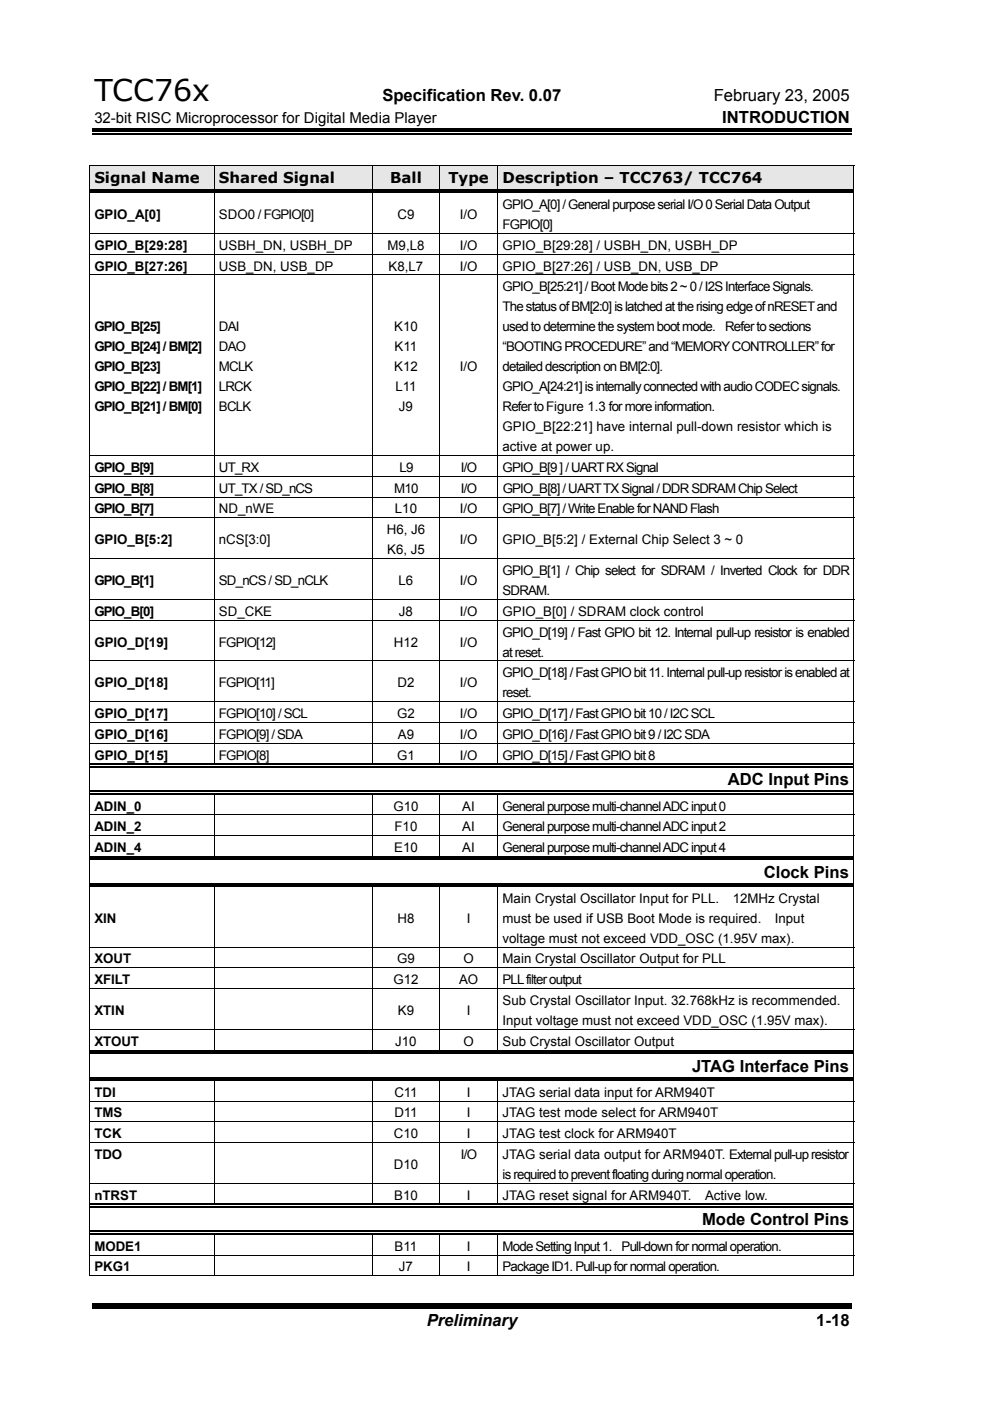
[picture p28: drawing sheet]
<svg xmlns="http://www.w3.org/2000/svg" width="210mm" height="297mm" viewBox="0 0 210 297" stroke-linecap="round" stroke-linejoin="round" font-family="sans-serif">
<defs><g id="words">
<text font-size="6.3" x="20" y="21.4">TCC76x</text>
<g font-size="3.5">
<text x="81.1" y="21.4">Specification Rev. 0.07</text>
<text x="151.3" y="21.4">February 23, 2005</text>
<text x="153.1" y="26.1">INTRODUCTION</text>
<text x="154.3" y="166.5">ADC Input Pins</text>
<text x="161.9" y="186.1">Clock Pins</text>
<text x="146.7" y="227.2">JTAG Interface Pins</text>
<text x="148.8" y="259.8">Mode Control Pins</text>
<text x="90.5" y="281.2">Preliminary</text>
<text x="173.1" y="281.2">1-18</text>
</g>
<g font-size="3.2">
<text x="20" y="26.1">32-bit RISC Microprocessor for Digital Media Player</text>
<text x="20" y="38.9">Signal Name</text>
<text x="46.4" y="38.9">Shared Signal</text>
<text x="82.7" y="38.9">Ball</text>
<text x="95.1" y="38.9">Type</text>
<text x="106.6" y="38.9">Description – TCC763/ TCC764</text>
</g>
<g font-size="2.8">
<text x="20" y="46.4">GPIO_A[0]</text>
<text x="46.4" y="46.4">SDO0 / FGPIO[0]</text>
<text x="84.3" y="46.4">C9</text>
<text x="97.5" y="46.4">I/O</text>
<text x="106.6" y="44.3">GPIO_A[0] / General purpose serial I/O 0 Serial Data Output</text>
<text x="20" y="52.9">GPIO_B[29:28]</text>
<text x="46.4" y="52.9">USBH_DN, USBH_DP</text>
<text x="82.2" y="52.9">M9,L8</text>
<text x="97.5" y="52.9">I/O</text>
<text x="106.6" y="48.6">FGPIO[0]</text>
<text x="106.6" y="52.9">GPIO_B[29:28] / USBH_DN, USBH_DP</text>
<text x="20" y="57.4">GPIO_B[27:26]</text>
<text x="46.4" y="57.4">USB_DN, USB_DP</text>
<text x="82.4" y="57.4">K8,L7</text>
<text x="97.5" y="57.4">I/O</text>
<text x="106.6" y="57.4">GPIO_B[27:26] / USB_DN, USB_DP</text>
<text x="106.6" y="61.8">GPIO_B[25:21] / Boot Mode bits 2 ~ 0 / I2S Interface Signals.</text>
<text x="106.6" y="66">The status of BM[2:0] is latched at the rising edge of nRESET and</text>
<text x="20" y="70.2">GPIO_B[25]</text>
<text x="46.4" y="70.2">DAI</text>
<text x="83.6" y="70.2">K10</text>
<text x="106.6" y="70.2">used to determine the system boot mode. Refer to sections</text>
<text x="20" y="74.5">GPIO_B[24] / BM[2]</text>
<text x="46.4" y="74.5">DAO</text>
<text x="83.7" y="74.5">K11</text>
<text x="106.6" y="74.5">“BOOTING PROCEDURE” and “MEMORY CONTROLLER” for</text>
<text x="20" y="78.7">GPIO_B[23]</text>
<text x="20" y="82.9">GPIO_B[22] / BM[1]</text>
<text x="46.4" y="78.7">MCLK</text>
<text x="46.4" y="82.9">LRCK</text>
<text x="83.6" y="78.7">K12</text>
<text x="83.8" y="82.9">L11</text>
<text x="97.5" y="78.7">I/O</text>
<text x="106.6" y="78.7">detailed description on BM[2:0].</text>
<text x="106.6" y="82.9">GPIO_A[24:21] is internally connected with audio CODEC signals.</text>
<text x="20" y="87.2">GPIO_B[21] / BM[0]</text>
<text x="46.4" y="87.2">BCLK</text>
<text x="84.6" y="87.2">J9</text>
<text x="106.6" y="87.2">Refer to Figure 1.3 for more information.</text>
<text x="106.6" y="91.4">GPIO_B[22:21] have internal pull-down resistor which is</text>
<text x="106.6" y="95.6">active at power up.</text>
<text x="20" y="100">GPIO_B[9]</text>
<text x="46.4" y="100">UT_RX</text>
<text x="84.7" y="100">L9</text>
<text x="97.7" y="100">I/O</text>
<text x="106.6" y="100">GPIO_B[9 ] / UART RX Signal</text>
<text x="20" y="104.5">GPIO_B[8]</text>
<text x="46.4" y="104.5">UT_TX / SD_nCS</text>
<text x="83.6" y="104.5">M10</text>
<text x="97.7" y="104.5">I/O</text>
<text x="106.6" y="104.5">GPIO_B[8] / UART TX Signal / DDR SDRAM Chip Select</text>
<text x="20" y="108.9">GPIO_B[7]</text>
<text x="46.4" y="108.9">ND_nWE</text>
<text x="82" y="113.3">H6, J6</text>
<text x="83.7" y="108.9">L10</text>
<text x="97.5" y="108.9">I/O</text>
<text x="106.6" y="108.9">GPIO_B[7] / Write Enable for NAND Flash</text>
<text x="20" y="115.4">GPIO_B[5:2]</text>
<text x="46.4" y="115.4">nCS[3:0]</text>
<text x="82.1" y="117.5">K6, J5</text>
<text x="97.5" y="115.4">I/O</text>
<text x="106.6" y="115.4">GPIO_B[5:2] / External Chip Select 3 ~ 0</text>
<text x="20" y="124">GPIO_B[1]</text>
<text x="46.4" y="124">SD_nCS / SD_nCLK</text>
<text x="84.5" y="124">L6</text>
<text x="97.5" y="124">I/O</text>
<text x="106.6" y="121.9">GPIO_B[1] / Chip select for SDRAM / Inverted Clock for DDR</text>
<text x="20" y="130.6">GPIO_B[0]</text>
<text x="46.4" y="130.6">SD_CKE</text>
<text x="84.6" y="130.6">J8</text>
<text x="97.5" y="130.6">I/O</text>
<text x="106.6" y="126.2">SDRAM.</text>
<text x="106.6" y="130.6">GPIO_B[0] / SDRAM clock control</text>
<text x="20" y="137.1">GPIO_D[19]</text>
<text x="46.4" y="137.1">FGPIO[12]</text>
<text x="83.5" y="137.1">H12</text>
<text x="97.5" y="137.1">I/O</text>
<text x="106.6" y="135">GPIO_D[19] / Fast GPIO bit 12. Internal pull-up resistor is enabled</text>
<text x="106.6" y="139.2">at reset.</text>
<text x="106.6" y="143.6">GPIO_D[18] / Fast GPIO bit 11. Internal pull-up resistor is enabled at</text>
<text x="20" y="145.7">GPIO_D[18]</text>
<text x="46.4" y="145.7">FGPIO[11]</text>
<text x="84.3" y="145.7">D2</text>
<text x="97.5" y="145.7">I/O</text>
<text x="106.6" y="147.8">reset.</text>
<text x="20" y="152.3">GPIO_D[17]</text>
<text x="46.4" y="152.3">FGPIO[10] / SCL</text>
<text x="84.2" y="152.3">G2</text>
<text x="97.5" y="152.3">I/O</text>
<text x="106.6" y="152.3">GPIO_D[17] / Fast GPIO bit 10 / I2C SCL</text>
<text x="20" y="156.7">GPIO_D[16]</text>
<text x="20" y="161.1">GPIO_D[15]</text>
<text x="46.4" y="156.7">FGPIO[9] / SDA</text>
<text x="46.4" y="161.1">FGPIO[8]</text>
<text x="84.2" y="161.1">G1</text>
<text x="84.4" y="156.7">A9</text>
<text x="97.5" y="161.1">I/O</text>
<text x="97.5" y="156.7">I/O</text>
<text x="106.6" y="161.1">GPIO_D[15] / Fast GPIO bit 8</text>
<text x="106.6" y="156.7">GPIO_D[16] / Fast GPIO bit 9 / I2C SDA</text>
<text x="20" y="171.9">ADIN_0</text>
<text x="83.4" y="171.9">G10</text>
<text x="98" y="171.9">AI</text>
<text x="106.6" y="171.9">General purpose multi-channel ADC input 0</text>
<text x="20" y="176.2">ADIN_2</text>
<text x="83.7" y="176.2">F10</text>
<text x="98" y="176.2">AI</text>
<text x="106.6" y="176.2">General purpose multi-channel ADC input 2</text>
<text x="20" y="180.7">ADIN_4</text>
<text x="83.6" y="180.7">E10</text>
<text x="98" y="180.7">AI</text>
<text x="106.6" y="180.7">General purpose multi-channel ADC input 4</text>
<text x="106.6" y="191.4">Main Crystal Oscillator Input for PLL.</text>
<text x="155.3" y="191.4">12MHz Crystal</text>
<text x="20" y="195.7">XIN</text>
<text x="84.3" y="195.7">H8</text>
<text x="99" y="195.7">I</text>
<text x="106.6" y="195.7">must be used if USB Boot Mode is required.</text>
<text x="164.3" y="195.7">Input</text>
<text x="106.6" y="199.9">voltage must not exceed VDD_OSC (1.95V max).</text>
<text x="20" y="204.3">XOUT</text>
<text x="20" y="208.7">XFILT</text>
<text x="83.4" y="208.7">G12</text>
<text x="84.2" y="204.3">G9</text>
<text x="97.3" y="208.7">AO</text>
<text x="98.3" y="204.3">O</text>
<text x="106.6" y="208.7">PLL filter output</text>
<text x="106.6" y="204.3">Main Crystal Oscillator Output for PLL</text>
<text x="20" y="215.2">XTIN</text>
<text x="84.3" y="215.2">K9</text>
<text x="99" y="215.2">I</text>
<text x="106.6" y="213.1">Sub Crystal Oscillator Input. 32.768kHz is recommended.</text>
<text x="20" y="221.7">XTOUT</text>
<text x="83.8" y="221.7">J10</text>
<text x="98.2" y="221.7">O</text>
<text x="106.6" y="217.3">Input voltage must not exceed VDD_OSC (1.95V max).</text>
<text x="106.6" y="221.7">Sub Crystal Oscillator Output</text>
<text x="20" y="232.5">TDI</text>
<text x="83.6" y="232.5">C11</text>
<text x="99" y="232.5">I</text>
<text x="106.6" y="232.5">JTAG serial data input for ARM940T</text>
<text x="20" y="236.9">TMS</text>
<text x="83.6" y="236.9">D11</text>
<text x="99" y="236.9">I</text>
<text x="106.6" y="236.9">JTAG test mode select for ARM940T</text>
<text x="20" y="241.3">TCK</text>
<text x="20" y="245.7">TDO</text>
<text x="83.5" y="241.3">C10</text>
<text x="97.7" y="245.7">I/O</text>
<text x="99" y="241.3">I</text>
<text x="106.6" y="245.7">JTAG serial data output for ARM940T. External pull-up resistor</text>
<text x="106.6" y="241.3">JTAG test clock for ARM940T</text>
<text x="83.5" y="247.9">D10</text>
<text x="106.6" y="250">is required to prevent floating during normal operation.</text>
<text x="20" y="254.4">nTRST</text>
<text x="83.6" y="254.4">B10</text>
<text x="99" y="254.4">I</text>
<text x="106.6" y="254.4">JTAG reset signal for ARM940T.</text>
<text x="149.5" y="254.4">Active low.</text>
<text x="20" y="265.2">MODE1</text>
<text x="20" y="269.6">PKG1</text>
<text x="83.7" y="265.2">B11</text>
<text x="84.6" y="269.6">J7</text>
<text x="99" y="265.2">I</text>
<text x="99" y="269.6">I</text>
<text x="106.6" y="265.2">Mode Setting Input 1. Pull-down for normal operation.</text>
<text x="106.6" y="269.6">Package ID1. Pull-up for normal operation.</text>
</g>
</g></defs>
<path d="M19.5 28.3h161M19.5 276.4h161" fill="none" stroke="#000" stroke-width=".25"/>
<path d="M19.5 27.2h161v.8h-161zM19.5 276.8h161v.8h-161z" fill="#000"/>
<g fill="#e6e6e6">
<path d="M20 35.2h24.4v4.9h-24.4z"/>
<path d="M19.1 35.2h26.2v4.9h-26.2z"/>
<path d="M46.4 35.2h31.6v4.9h-31.6z"/>
<path d="M45.5 35.2h33.4v4.9h-33.4z"/>
<path d="M80 35.2h12.2v4.9h-12.2z"/>
<path d="M79.1 35.2h14v4.9h-14z"/>
<path d="M94.2 35.2h10.3v4.9h-10.3z"/>
<path d="M93.3 35.2h12.2v4.9h-12.2z"/>
<path d="M106.6 35.2h73.4v4.9h-73.4z"/>
<path d="M105.6 35.2h75.3v4.9h-75.3z"/>
</g>
<g fill="#000">
<path d="M18.9 35h.2v.2h-.2zM180.9 35h.2v.2h-.2zM18.9 40.1h.2v.8h-.2zM45.3 40.9h.2zM45.3 40.1h.8v.3h-.8zM45.3 40.6h.8v.3h-.8zM78.9 40.9h.2zM78.9 40.1h.8v.3h-.8zM78.9 40.6h.8v.3h-.8zM93.1 40.9h.2zM93.1 40.1h.8v.3h-.8zM93.1 40.6h.8v.3h-.8z"/>
<path d="M105.5 40.9h.1zM105.5 40.1h.7v.3h-.7zM105.5 40.6h.7v.3h-.7zM180.9 40.1h.2v.8h-.2zM18.9 161.9h.2v.8h-.2zM18.9 167.7h.2v.8h-.2zM45.3 161.9h.7v.3h-.7zM45.3 162.4h.7v.3h-.7zM45.3 167.7h.7v.2h-.7zM45.3 168.2h.7v.2h-.7zM45.3 161.9h.8v.3h-.8zM45.3 162.4h.8v.3h-.8z"/>
<path d="M45.3 168.4l.2 .1zM45.3 167.7h.8v.2h-.8zM45.3 168.2h.8v.2h-.8zM78.9 161.9h.8v.3h-.8zM78.9 162.4h.8v.3h-.8zM78.9 167.7h.8v.2h-.8zM78.9 168.2h.8v.2h-.8zM78.9 168.4l.2 .1zM93 161.9h.8v.3h-.8zM93 162.4h.8v.3h-.8zM93 167.7h.8v.2h-.8zM93 168.2h.8v.2h-.8z"/>
<path d="M93.1 161.9h.8v.3h-.8zM93.1 162.4h.8v.3h-.8zM93.1 168.4l.2 .1zM93.1 167.7h.8v.2h-.8zM93.1 168.2h.8v.2h-.8zM105.4 161.9h.8v.3h-.8zM105.4 162.4h.8v.3h-.8zM105.4 167.7h.8v.2h-.8zM105.4 168.2h.8v.2h-.8zM105.5 161.9h.7v.3h-.7zM105.5 162.4h.7v.3h-.7zM105.5 168.4l.1 .1z"/>
<path d="M105.5 167.7h.7v.2h-.7zM105.5 168.2h.7v.2h-.7zM180.9 161.9h.2v.8h-.2zM180.9 167.7h.2v.8h-.2zM18.9 181.5h.2v.8h-.2zM18.9 187.2h.2v.8h-.2zM45.3 181.5h.7v.3h-.7zM45.3 182h.7v.3h-.7zM45.3 187.2h.7v.3h-.7zM45.3 187.7h.7v.3h-.7zM45.3 181.5h.8v.3h-.8zM45.3 182h.8v.3h-.8z"/>
<path d="M45.3 188h.2zM45.3 187.2h.8v.3h-.8zM45.3 187.7h.8v.3h-.8zM78.9 181.5h.8v.3h-.8zM78.9 182h.8v.3h-.8zM78.9 187.2h.8v.3h-.8zM78.9 187.7h.8v.3h-.8zM78.9 188h.2zM93 181.5h.8v.3h-.8zM93 182h.8v.3h-.8zM93 187.2h.8v.3h-.8zM93 187.7h.8v.3h-.8z"/>
<path d="M93.1 181.5h.8v.3h-.8zM93.1 182h.8v.3h-.8zM93.1 188h.2zM93.1 187.2h.8v.3h-.8zM93.1 187.7h.8v.3h-.8zM105.4 181.5h.8v.3h-.8zM105.4 182h.8v.3h-.8zM105.4 187.2h.8v.3h-.8zM105.4 187.7h.8v.3h-.8zM105.5 181.5h.7v.3h-.7zM105.5 182h.7v.3h-.7zM105.5 188h.1z"/>
<path d="M105.5 187.2h.7v.3h-.7zM105.5 187.7h.7v.3h-.7zM180.9 181.5h.2v.8h-.2zM180.9 187.2h.2v.8h-.2zM18.9 222.6h.2v.8h-.2zM18.9 228.3h.2v.9h-.2zM45.3 222.6h.7v.3h-.7zM45.3 223.1h.7v.3h-.7zM45.3 228.3h.7v.3h-.7zM45.3 228.9h.7v.2h-.7zM45.3 222.6h.8v.3h-.8zM45.3 223.1h.8v.3h-.8z"/>
<path d="M45.3 229.1l.2 .1zM45.3 228.3h.8v.3h-.8zM45.3 228.9h.8v.2h-.8zM78.9 222.6h.8v.3h-.8zM78.9 223.1h.8v.3h-.8zM78.9 228.3h.8v.3h-.8zM78.9 228.9h.8v.2h-.8zM78.9 229.1l.2 .1zM93 222.6h.8v.3h-.8zM93 223.1h.8v.3h-.8zM93 228.3h.8v.3h-.8zM93 228.9h.8v.2h-.8z"/>
<path d="M93.1 222.6h.8v.3h-.8zM93.1 223.1h.8v.3h-.8zM93.1 229.1l.2 .1zM93.1 228.3h.8v.3h-.8zM93.1 228.9h.8v.2h-.8zM105.4 222.6h.8v.3h-.8zM105.4 223.1h.8v.3h-.8zM105.4 228.3h.8v.3h-.8zM105.4 228.9h.8v.2h-.8zM105.5 222.6h.7v.3h-.7zM105.5 223.1h.7v.3h-.7zM105.5 229.1l.1 .1z"/>
<path d="M105.5 228.3h.7v.3h-.7zM105.5 228.9h.7v.2h-.7zM180.9 222.6h.2v.8h-.2zM180.9 228.3h.2v.9h-.2zM18.9 255.2h.2v.8h-.2zM45.3 255.2h.7v.3h-.7zM45.3 255.7h.7v.3h-.7zM45.3 255.2h.8v.3h-.8zM45.3 255.7h.8v.3h-.8zM78.9 255.2h.8v.3h-.8zM78.9 255.7h.8v.3h-.8zM93 255.2h.8v.3h-.8z"/>
<path d="M93 255.7h.8v.3h-.8zM93.1 255.2h.8v.3h-.8zM93.1 255.7h.8v.3h-.8zM105.4 255.2h.8v.3h-.8zM105.4 255.7h.8v.3h-.8zM105.5 255.2h.7v.3h-.7zM105.5 255.7h.7v.3h-.7zM180.9 255.2h.2v.8h-.2zM18.9 261h.2v.8h-.2zM45.3 261h.7v.2h-.7zM45.3 261.5h.7v.2h-.7zM45.3 261.7l.2 .1z"/>
<path d="M45.3 261h.8v.2h-.8zM45.3 261.5h.8v.2h-.8zM78.9 261h.8v.2h-.8zM78.9 261.5h.8v.2h-.8zM78.9 261.7l.2 .1zM93 261h.8v.2h-.8zM93 261.5h.8v.2h-.8zM93.1 261.7l.2 .1zM93.1 261h.8v.2h-.8zM93.1 261.5h.8v.2h-.8zM105.4 261h.8v.2h-.8zM105.4 261.5h.8v.2h-.8z"/>
<path d="M105.5 261.7l.1 .1zM105.5 261h.7v.2h-.7zM105.5 261.5h.7v.2h-.7zM180.9 261h.2v.8h-.2zM180.9 270.4h.2v.2h-.2z"/>
</g>
<g fill="none" stroke="#000" stroke-width=".21">
<path d="M18.9 35.1h162.2M19 35.2v4.9M45.4 35.2v4.9M79 35.2v4.9M93.2 35.2v4.9M105.6 35.2v4.9M181 35.2v4.9M18.9 49.5h162.2M18.9 53.9h162.2M18.9 58.3h162.2M19 40.9v8.5M19 49.6v4.2"/>
<path d="M19 54v4.2M19 58.4v38.1M45.4 40.9v8.5M45.4 49.6v4.2M45.4 54v4.2M45.4 58.4v38.1M79 40.9v8.5M79 49.6v4.2M79 54v4.2M79 58.4v38.1M93.2 40.9v8.5M93.2 49.6v4.2"/>
<path d="M93.2 54v4.2M93.2 58.4v38.1M105.6 40.9v8.5M105.6 49.6v4.2M105.6 54v4.2M105.6 58.4v38.1M181 40.9v8.5M181 49.6v4.2M181 54v4.2M181 58.4v38.1M18.9 96.6h162.2M19 96.6v4.3"/>
<path d="M45.4 96.6v4.3M79 96.6v4.3M93.2 96.6v4.3M105.6 96.6v4.3M181 96.6v4.3M18.9 101h162.2M18.9 105.4h162.2M18.9 109.8h162.2M18.9 118.4h162.2M19 101.1v4.2M19 105.5v4.2M19 109.9v8.5"/>
<path d="M19 118.5v8.5M45.4 101.1v4.2M45.4 105.5v4.2M45.4 109.9v8.5M45.4 118.5v8.5M79 101.1v4.2M79 105.5v4.2M79 109.9v8.5M79 118.5v8.5M93.2 101.1v4.2M93.2 105.5v4.2M93.2 109.9v8.5"/>
<path d="M93.2 118.5v8.5M105.6 101.1v4.2M105.6 105.5v4.2M105.6 109.9v8.5M105.6 118.5v8.5M181 101.1v4.2M181 105.5v4.2M181 109.9v8.5M181 118.5v8.5M18.9 127.1h162.2M18.9 131.5h162.2M19 127.2v4.2"/>
<path d="M19 131.6v8.5M45.4 127.2v4.2M45.4 131.6v8.5M79 127.2v4.2M79 131.6v8.5M93.2 127.2v4.2M93.2 131.6v8.5M105.6 127.2v4.2M105.6 131.6v8.5M181 127.2v4.2M181 131.6v8.5M18.9 140.1h162.2"/>
<path d="M18.9 148.8h162.2M18.9 153.2h162.2M18.9 157.6h162.2M19 140.2v8.5M19 148.9v4.2M19 153.3v4.2M19 157.7v4.2M45.4 140.2v8.5M45.4 148.9v4.2M45.4 153.3v4.2M45.4 157.7v4.2M79 140.2v8.5"/>
<path d="M79 148.9v4.2M79 153.3v4.2M79 157.7v4.2M93.2 140.2v8.5M93.2 148.9v4.2M93.2 153.3v4.2M93.2 157.7v4.2M105.6 140.2v8.5M105.6 148.9v4.2M105.6 153.3v4.2M105.6 157.7v4.2M181 140.2v8.5"/>
<path d="M181 148.9v4.2M181 153.3v4.2M181 157.7v4.2M18.9 172.8h162.2M18.9 177.2h162.2M19 162.7v5M19 168.5v4.2M19 172.8v4.3M19 177.3v4.2M45.4 168.5v4.2M45.4 172.8v4.3M45.4 177.3v4.2"/>
<path d="M79 168.5v4.2M79 172.8v4.3M79 177.3v4.2M93.2 168.5v4.2M93.2 172.8v4.3M93.2 177.3v4.2M105.6 168.5v4.2M105.6 172.8v4.3M105.6 177.3v4.2M181 162.7v5M181 168.5v4.2M181 172.8v4.3"/>
<path d="M181 177.3v4.2M19 182.3v4.9M19 188v12.7M45.4 188v12.7M79 188v12.7M93.2 188v12.7M105.6 188v12.7M181 182.3v4.9M181 188v12.7M18.9 200.8h162.2M18.9 205.2h162.2M18.9 209.6h162.2"/>
<path d="M18.9 218.3h162.2M19 200.9v4.2M19 205.3v4.2M19 209.7v8.5M19 218.4v4.2M45.4 200.9v4.2M45.4 205.3v4.2M45.4 209.7v8.5M45.4 218.4v4.2M79 200.9v4.2M79 205.3v4.2M79 209.7v8.5"/>
<path d="M79 218.4v4.2M93.2 200.9v4.2M93.2 205.3v4.2M93.2 209.7v8.5M93.2 218.4v4.2M105.6 200.9v4.2M105.6 205.3v4.2M105.6 209.7v8.5M105.6 218.4v4.2M181 200.9v4.2M181 205.3v4.2M181 209.7v8.5"/>
<path d="M181 218.4v4.2M18.9 233.4h162.2M18.9 237.8h162.2M19 223.4v4.9M19 229.2v4.2M19 233.5v4.3M19 237.9v4.3M45.4 229.2v4.2M45.4 233.5v4.3M45.4 237.9v4.3M79 229.2v4.2M79 233.5v4.3"/>
<path d="M79 237.9v4.3M93.2 229.2v4.2M93.2 233.5v4.3M93.2 237.9v4.3M105.6 229.2v4.2M105.6 233.5v4.3M105.6 237.9v4.3M181 223.4v4.9M181 229.2v4.2M181 233.5v4.3M181 237.9v4.3M18.9 242.3h162.2"/>
<path d="M18.9 250.9h162.2M19 242.4v8.4M19 251v4.2M19 256v5M45.4 242.4v8.4M45.4 251v4.2M79 242.4v8.4M79 251v4.2M93.2 242.4v8.4M93.2 251v4.2M105.6 242.4v8.4M105.6 251v4.2"/>
<path d="M181 242.4v8.4M181 251v4.2M181 256v5M18.9 266.1h162.2M18.9 270.5h26.4M19 261.8v4.2M19 266.2v4.4M45.4 261.8v4.2M45.4 266.2v4.4M45.5 270.5h33.4M79 261.8v4.2M79 266.2v4.4"/>
<path d="M79.1 270.5h14M93.2 261.8v4.2M93.2 266.2v4.4M93.3 270.5h12.2M105.6 261.8v4.2M105.6 266.2v4.4M105.6 270.5h75.3M181 261.8v4.2M181 266.2v4.4"/>
</g>
<g fill="none" stroke="#000" stroke-width=".25">
<path d="M19.1 40.3h26.2M19.1 40.8h26.2M46.1 40.3h32.8M46.1 40.8h32.8M79.7 40.3h13.4M79.7 40.8h13.4M93.9 40.3h11.6M93.9 40.8h11.6M106.2 40.3h74.7M106.2 40.8h74.7M19.1 162.1h26.2M19.1 162.6h26.2"/>
<path d="M19.1 167.8h26.2M19.1 168.3h26.2M46.1 162.1h32.8M46.1 162.6h32.8M46.1 167.8h32.8M46.1 168.3h32.8M79.7 162.1h13.3M79.7 162.6h13.3M79.7 167.8h13.3M79.7 168.3h13.3M93.9 162.1h11.5M93.9 162.6h11.5"/>
<path d="M93.9 167.8h11.5M93.9 168.3h11.5M106.2 162.1h74.7M106.2 162.6h74.7M106.2 167.8h74.7M106.2 168.3h74.7M19.1 181.6h26.2M19.1 182.1h26.2M19.1 187.4h26.2M19.1 187.9h26.2M46.1 181.6h32.8M46.1 182.1h32.8"/>
<path d="M46.1 187.4h32.8M46.1 187.9h32.8M79.7 181.6h13.3M79.7 182.1h13.3M79.7 187.4h13.3M79.7 187.9h13.3M93.9 181.6h11.5M93.9 182.1h11.5M93.9 187.4h11.5M93.9 187.9h11.5M106.2 181.6h74.7M106.2 182.1h74.7"/>
<path d="M106.2 187.4h74.7M106.2 187.9h74.7M19.1 222.7h26.2M19.1 223.2h26.2M19.1 228.5h26.2M19.1 229h26.2M46.1 222.7h32.8M46.1 223.2h32.8M46.1 228.5h32.8M46.1 229h32.8M79.7 222.7h13.3M79.7 223.2h13.3"/>
<path d="M79.7 228.5h13.3M79.7 229h13.3M93.9 222.7h11.5M93.9 223.2h11.5M93.9 228.5h11.5M93.9 229h11.5M106.2 222.7h74.7M106.2 223.2h74.7M106.2 228.5h74.7M106.2 229h74.7M19.1 255.4h26.2M19.1 255.9h26.2"/>
<path d="M46.1 255.4h32.8M46.1 255.9h32.8M79.7 255.4h13.3M79.7 255.9h13.3M93.9 255.4h11.5M93.9 255.9h11.5M106.2 255.4h74.7M106.2 255.9h74.7M19.1 261.1h26.2M19.1 261.6h26.2M46.1 261.1h32.8M46.1 261.6h32.8"/>
<path d="M79.7 261.1h13.3M79.7 261.6h13.3M93.9 261.1h11.5M93.9 261.6h11.5M106.2 261.1h74.7M106.2 261.6h74.7"/>
</g>
<use href="#words"/>
</svg>
